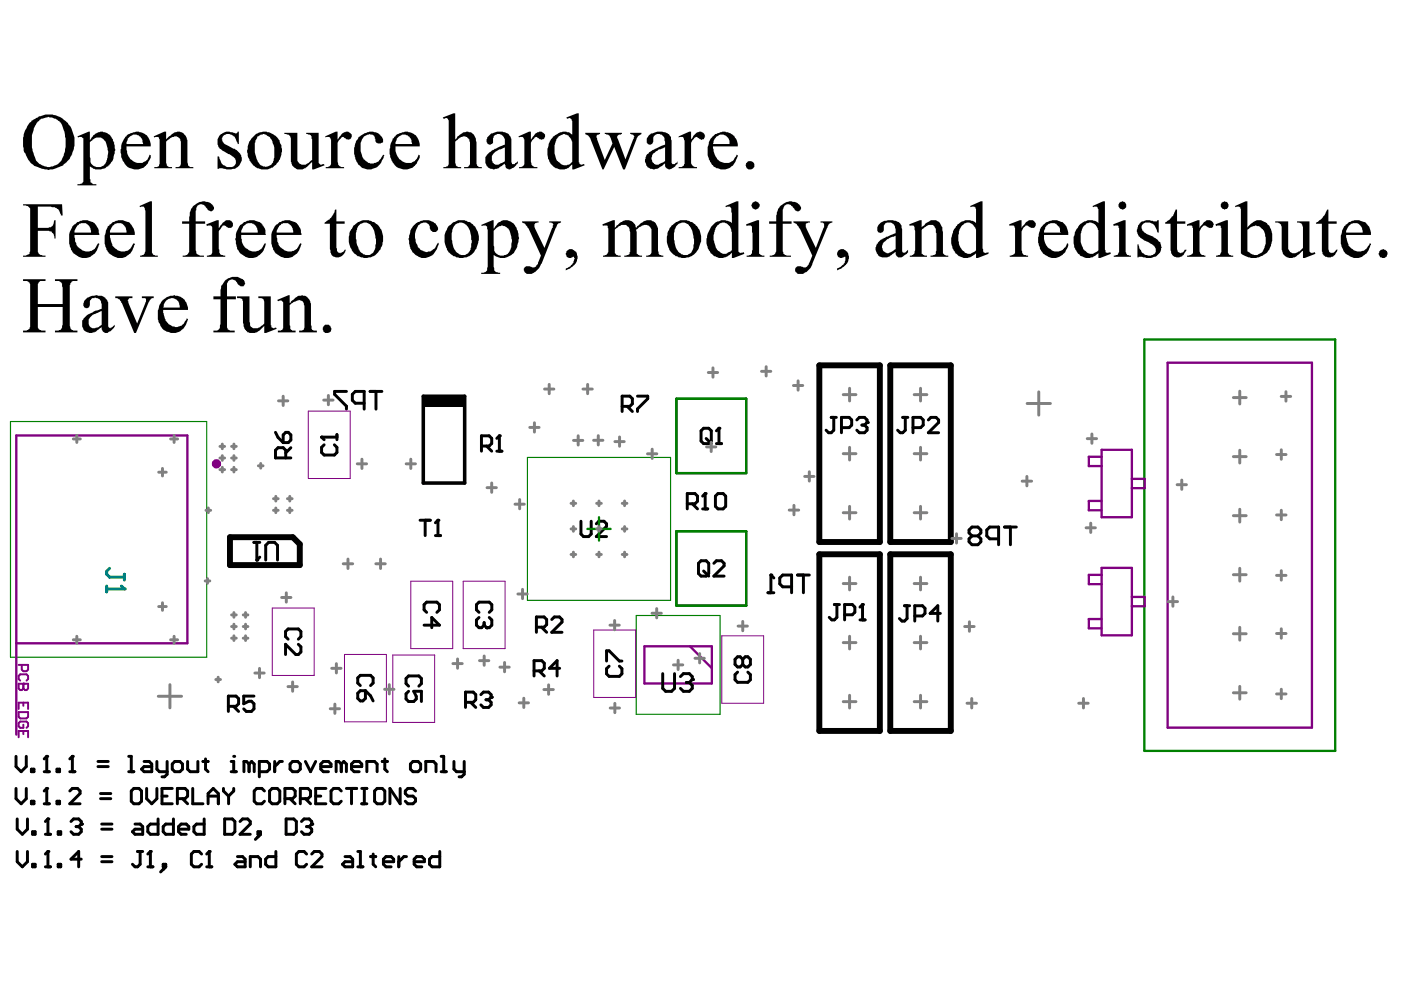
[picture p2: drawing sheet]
<svg xmlns="http://www.w3.org/2000/svg" width="297mm" height="210mm" viewBox="0 0 297 210" stroke-linecap="round" stroke-linejoin="round" font-family="sans-serif">
<g fill="#000">
<path d="M32.6 28.9l2.2-1h.4v1.6l.4-.3a3.7 3.7 0 0 1 2.4-1.3 2.35 2.35 0 0 1 1.7 2.9v3.6l.2 .4a.64 .64 0 0 0 .7 .6h.4v.3h-3.8v-.3a.86 .86 0 0 0 1-.2 .86 .86 0 0 0 .2-.9v-3.8a1.29 1.29 0 0 0-.6-1.4 1.29 1.29 0 0 0-1.5 .1l-1.1 .8v4.3a1.01 1.01 0 0 0 .5 1v.1h.8v.3h-3.8v-.3a.88 .88 0 0 0 1.1-.9v-5a.71 .71 0 0 0-.8-.5l-.3 .2zM46.5 28.8a2.41 2.41 0 0 1 3-.6l.6 .1 .3-.4h.2v2.6h-.2l-.1-.3a1.81 1.81 0 0 0-1.1-1.6 1.81 1.81 0 0 0-1.9 .3l-.3 .5 .3 .6a1.6 1.6 0 0 0 1.1 .9l1.1 .6a2.21 2.21 0 0 1 1.8 2.5 2.21 2.21 0 0 1-2.3 1.9h-1a2.5 2.5 0 0 0-1.9-.1v-2.6l.4 .1a2.19 2.19 0 0 0 1.3 1.9 1.48 1.48 0 0 0 2.1-.4 1.23 1.23 0 0 0-.6-1.6l-.5-.4a6.8 6.8 0 0 1-2.5-1.8v-.2a2.29 2.29 0 0 1 .2-2zM60.3 28.2h2.7v5a1.36 1.36 0 0 0 .5 1.5 1.36 1.36 0 0 0 1.7 0l1-.8v-4.4l-.1-.2a.9 .9 0 0 0-1.2-.9v-.2h2.7v5.2a1.5 1.5 0 0 0 .3 1.5l.8-.1 .1 .2-2.2 .9h-.4v-1.5l-.4 .3a2.68 2.68 0 0 1-3 1.1l-.1-.1a1.41 1.41 0 0 1-.9-1.3l-.1-.1v-4.8a1.12 1.12 0 0 0-1.4-1.1zM68.9 28.9l2.3-1h.4v1.8l.1-.3a2.79 2.79 0 0 1 1.6-1.5l.7 .1a.77 .77 0 0 1 .5 1.1 .77 .77 0 0 1-1.2 .3l-.1-.1a.57 .57 0 0 0-.5-.3 .57 .57 0 0 0-.5 .4l-.6 .9v3.7a1.15 1.15 0 0 0 .7 1.4h.6v.3h-3.8v-.3a1.01 1.01 0 0 0 1.1-1.4v-4.5h-.1a.56 .56 0 0 0-.4-.5 .56 .56 0 0 0-.6 .2zM76.1 29h.1a3.3 3.3 0 0 1 4.4-.5v.2a1.2 1.2 0 0 1 .5 1.6h-.3a.8 .8 0 0 1-.9 0 .8 .8 0 0 1-.3-.9h-.1a1.04 1.04 0 0 0-1.5-.9 2.58 2.58 0 0 0-1.5 3 3.2 3.2 0 0 0 1.6 3 2.51 2.51 0 0 0 3.1-1.7l.3 .1a4.9 4.9 0 0 1-1.4 2.4 2.98 2.98 0 0 1-4.6-1.4 4.8 4.8 0 0 1 .6-4.9zM93.9 24.9l2.2-.9h.4v5.5h.1a2.05 2.05 0 0 1 1.4-1.2 1.79 1.79 0 0 1 1.9-.2 1.79 1.79 0 0 1 1 1.7l.1 .4v4.1a.93 .93 0 0 0 .7 1.1h.5v.3h-3.8v-.3a1.04 1.04 0 0 0 1-.3 1.04 1.04 0 0 0 .2-1.1v-3.1a1.65 1.65 0 0 0-1.1-2l-.5 .1a1.15 1.15 0 0 0-1 .7l-.5 .3v4.3a1.16 1.16 0 0 0 .6 1.1h.7v.3h-3.8v-.3l.9-.1 .2-.4v-8.4a1.5 1.5 0 0 0-.3-1.5l-.8 .2zM109.9 28.9l2.3-1h.4v1.8l.1-.3a2.79 2.79 0 0 1 1.6-1.5l.6 .1a.77 .77 0 0 1 .6 1.1 .77 .77 0 0 1-1.2 .3l-.1-.1a.57 .57 0 0 0-.6-.3 .57 .57 0 0 0-.4 .4l-.6 .9v3.7a1.15 1.15 0 0 0 .7 1.4h.6v.3h-3.8v-.3a1.01 1.01 0 0 0 1.1-1.4v-4.5h-.1a.56 .56 0 0 0-.4-.5 .56 .56 0 0 0-.6 .2zM124.1 28.2h3.1v.2l-.2 .1a.43 .43 0 0 0-.5 .3 .43 .43 0 0 0 .1 .5l1.6 4.6 1.7-3.5-.7-1.6-.2-.3-.8-.1v-.2h3.7v.2l-.9 .3-.1 .6 1.7 4.5 1.8-4.5a.5 .5 0 0 0-.4-.8l-.4-.1v-.2h2.4v.2a1.51 1.51 0 0 0-1 1l-2.5 6.5h-.4l-1.9-4.7-2.2 4.7h-.3l-2.6-6.6a.82 .82 0 0 0-.9-.8zM143.9 28.9l2.2-1h.4v1.8l.2-.3a2.07 2.07 0 0 1 2-1.5 .95 .95 0 0 1 .7 .7 .95 .95 0 0 1-.2 .9l-.4 .2-.4-.2a.99 .99 0 0 0-1.1-.3l-.8 1.1v3.6a1.17 1.17 0 0 0 1.3 1.5v.3h-3.9v-.3h.2a.91 .91 0 0 0 1-1.1v-3.6a1.56 1.56 0 0 0-.2-1.4l-.1-.3-.9 .2zM158.2 34.5a.94 .94 0 0 1 1.3-.2 .94 .94 0 0 1 .2 1.4 .84 .84 0 0 1-.9 .3 .84 .84 0 0 1-.6-.8l-.1-.2zM4.9 43.3h8.3l.1 2.4h-.4l-.4-1.1-.8-.7-3.7-.1v4.5h2.3l.1-.1a.91 .91 0 0 0 1-1.1l.1-.4h.3v3.9h-.3v-.4a1.1 1.1 0 0 0-.8-1.1l-.3-.2h-2.4v3.7a1.2 1.2 0 0 0 1.1 1.6h.6v.2h-4.8v-.2l.9-.1a.89 .89 0 0 0 .6-1v-8a1.13 1.13 0 0 0-1-1.5h-.5zM4.9 59.2h4.8v.4h-.6a1.01 1.01 0 0 0-1.1 1.4v3.5h5.3v-3.5l-.1-.3a.57 .57 0 0 0-.4-.9l-.3-.2h-.8v-.4h4.7v.4h-.5a1.11 1.11 0 0 0-1.1 1.4v7.5a1.29 1.29 0 0 0 .3 1.3 1.29 1.29 0 0 0 1.3 .3v.4h-4.7v-.4h.5a.89 .89 0 0 0 1-1l.1-.3v-3.7h-5.3v3.5a1.06 1.06 0 0 0 1.1 1.5h.6v.4h-4.8v-.4h.5a1.09 1.09 0 0 0 1-1.3v-7.8a.99 .99 0 0 0-1-1.4h-.5z"/>
<path d="M29.6 43.7l2.2-1h.4v10.1a1.04 1.04 0 0 0 .2 1.1 1.04 1.04 0 0 0 1.1 .3v.2h-3.8v-.2a.89 .89 0 0 0 1-.6l.1-.3v-8.4a1.06 1.06 0 0 0-.5-1.1l-.6 .1zM40.9 43.8a3 3 0 0 1 4-.5 .75 .75 0 0 1 .2 1.3 .75 .75 0 0 1-1.2-.4 1.44 1.44 0 0 0-2-.6l-.4 1.1v2.2h2v.5h-2v5.7l.1 .2a.86 .86 0 0 0 .9 .9h.7v.2h-4.5v-.2a1.27 1.27 0 0 0 1.4-1.8v-5h-1.5v-.5h1.5l.1-1.2a2.94 2.94 0 0 1 .7-1.9zM43.7 47.6l2.3-.9h.4v1.6l.2-.2a2.44 2.44 0 0 1 1.5-1.4 .93 .93 0 0 1 1.2 .4 .93 .93 0 0 1-.3 1.2h-.1a.89 .89 0 0 1-1-.4 .49 .49 0 0 0-.5-.1 .49 .49 0 0 0-.4 .4l-.6 .9v3.7l.1 .1a.89 .89 0 0 0 .8 1.2l.5 .1v.2h-3.9v-.2a.89 .89 0 0 0 1.1-.8v-4a1.7 1.7 0 0 0-.3-1.5v-.1l-.8 .1zM47.6 59.6a3 3 0 0 1 4.2-.1v.1a.71 .71 0 0 1-.2 1 .71 .71 0 0 1-1-.1l-.2-.3a1.13 1.13 0 0 0-.9-.9 1.13 1.13 0 0 0-1.1 .4l-.3 .4v2.7h1.9v.7h-1.9v5.1a1.19 1.19 0 0 0 .4 1.4l1.3 .1v.4h-4.6v-.4a1.01 1.01 0 0 0 1.4-1.1l.2-.3v-5.2h-1.6v-.7h1.6l.1-2.1zM71.1 44.4h.2v2.5h1.8v.5h-1.8v5.2l.1 .1a.73 .73 0 0 0 .8 1v-.1l.5-.2 .4-.5h.2a1.99 1.99 0 0 1-2.6 1.5v-.1a2.16 2.16 0 0 1-.8-1.7v-5.2h-1.1v-.2a4.9 4.9 0 0 0 2.3-2.8zM87.7 47.7h.2a3.2 3.2 0 0 1 4.7 .1 .83 .83 0 0 1-.1 1.4 .83 .83 0 0 1-1.3-.6l-.1-.2a1.23 1.23 0 0 0-1.7-1.1 2.71 2.71 0 0 0-1.4 2.3v.3a3.3 3.3 0 0 0 .5 2 2.08 2.08 0 0 0 3.1 1.2l.7-.5 .6-1.2 .1 .2a3.4 3.4 0 0 1-3.5 3.1 3.4 3.4 0 0 1-2.6-2.8 4.7 4.7 0 0 1 .8-4.2zM110.7 46.9h3.5v.3a.69 .69 0 0 0-.9 .7l2.1 4.7 1.7-4.3h.1l.1-.6-.1-.4-.8-.1v-.3h2.5v.3a1.07 1.07 0 0 0-1 1l-3.1 7.8h-.1a2.71 2.71 0 0 1-2.9 2.1 .82 .82 0 0 1-.7-.8 .82 .82 0 0 1 .7-.8h.5a1.01 1.01 0 0 0 1.6-.4l.8-1.9-2.6-5.8-.9-1.1-.5-.1zM120.1 53.3l.1-.1a1.21 1.21 0 0 1 2 .4 2.3 2.3 0 0 1-1.1 3.1l-1.1 .6 .1-.5a1.81 1.81 0 0 0 1.4-1l.3-1-.1-.4h-.2a.86 .86 0 0 1-1.2 .2 .86 .86 0 0 1-.2-1.2zM127.7 47.6l2.3-.9h.4v1.6a3.5 3.5 0 0 1 2.5-1.6l.7 .1a1.96 1.96 0 0 1 1.3 1.5l.1-.1a2.97 2.97 0 0 1 3.6-1.3l.5 .7a2.28 2.28 0 0 1 .4 2v3.1a1.16 1.16 0 0 0 1.1 1.5v.2h-3.6v-.2a1.06 1.06 0 0 0 1.1-1.5v-3.1a1.39 1.39 0 0 0-.5-1.7 1.39 1.39 0 0 0-1.7 .2l-1 .6 .1 .5v3.9a.7 .7 0 0 0 .5 1l.6 .1v.2h-3.7v-.2l.8-.1 .3-.3v-.4h.1v-4.2l-.1-.3a.93 .93 0 0 0-.6-1.1 2.32 2.32 0 0 0-2.5 .9v4a1.08 1.08 0 0 0 .1 1.1 1.08 1.08 0 0 0 1.1 .4v.2h-3.8v-.2a.89 .89 0 0 0 1.1-.6l.1-.2v-5l-.1-.1a.56 .56 0 0 0-.4-.5 .56 .56 0 0 0-.7 .1zM165.3 43.8a3 3 0 0 1 4-.5 .75 .75 0 0 1 .3 1.3 .75 .75 0 0 1-1.3-.4l-.2-.3a1.04 1.04 0 0 0-1.2-.6 1.04 1.04 0 0 0-.8 1l-.1 .1v2.5h1.8v.5h-1.8v5.9a1.11 1.11 0 0 0 1 .9h.7v.2h-4.5v-.2h.5a1.41 1.41 0 0 0 .9-1.8v-5h-1.5v-.5h1.5l.1-1.8 .3-.8zM168.2 46.9h3.5v.3h-.4a.71 .71 0 0 0-.5 .9l2.2 4.5 1.6-4.3a.67 .67 0 0 0-.4-1.1h-.2v-.3h2.5v.3a1.33 1.33 0 0 0-1.1 1.1l-3.2 7.7a2.71 2.71 0 0 1-2.9 2.1 .88 .88 0 0 1-.6-1.4l.4-.2h.7a1.07 1.07 0 0 0 1.4 0l1-2.3-2.6-5.8-.3-.2a1.33 1.33 0 0 0-1.1-1zM177.7 53.1h.2a1.15 1.15 0 0 1 1.7 .3 2.35 2.35 0 0 1-1 3.3l-1.1 .6v-.3a2.38 2.38 0 0 0 1.7-2.6l-.3 .2a.95 .95 0 0 1-1-.1 .95 .95 0 0 1-.4-.9z"/>
<path d="M192.8 47.6l2.2-.9h.4v1.6l.5-.5a3 3 0 0 1 2-1.1 1.55 1.55 0 0 1 1.4 .6l.5 .9 .1 1v3.6a1 1 0 0 0 1.1 1.4v.2h-3.7v-.2l.6-.1a.52 .52 0 0 0 .5-.8l.1-.1v-3.8l-.1-.1a1.67 1.67 0 0 0-.6-1.6 2.57 2.57 0 0 0-2.4 1.1v4.4a.63 .63 0 0 0 .5 .9l.6 .1v.2h-3.6v-.2h.1a.86 .86 0 0 0 .9-.9l.1-.2v-4.2l-.1-.2a.64 .64 0 0 0-.2-.8 .64 .64 0 0 0-.8 0zM214 47.6l2.2-.9h.4v1.6l.4-.5a2.15 2.15 0 0 1 1.7-1.1 .67 .67 0 0 1 .8 .5 .76 .76 0 0 1-.2 1 .76 .76 0 0 1-1.1-.1 .63 .63 0 0 0-1 0l-.6 1v4l.1 .2a.66 .66 0 0 0 .8 .8l.5 .1v.2h-3.9v-.2a1.06 1.06 0 0 0 1.1-1.5v-3.3a1.7 1.7 0 0 0-.2-1.5v-.1h-.8l-.1 .1zM241.7 47.3a2.95 2.95 0 0 1 3-.4h.6l.1-.2h.3v2.6h-.3l-.1-.2a1.94 1.94 0 0 0-2.9-1.7 1.06 1.06 0 0 0 0 1.7l.6 .5 1.7 .7a2.34 2.34 0 0 1 1.3 3 2.58 2.58 0 0 1-2.3 1.4l-1.5-.3-1 .2v-2.8h.2v.1a2.57 2.57 0 0 0 1.1 1.9 1.63 1.63 0 0 0 2.5-.4v-.2a1.89 1.89 0 0 0-1.3-1.8 4.5 4.5 0 0 1-2.5-1.8 1.61 1.61 0 0 1 .1-1.5v-.3zM249.3 44.4h.3v2.5h1.7v.5h-1.7v5.4l.1 .5 .6 .4 .6-.3 .3-.5h.4l-.2 .3a1.77 1.77 0 0 1-2.2 1.2 1.11 1.11 0 0 1-.9-1.1l-.1-.2v-5.7h-1.2v-.2a4.9 4.9 0 0 0 2.3-2.8zM251.7 47.6l2.2-.9h.4v1.6l.6-.7a1.5 1.5 0 0 1 1.5-.9 .83 .83 0 0 1 .9 .7 .83 .83 0 0 1-.6 .9h-.4l-.4-.2a.74 .74 0 0 0-1.2 .2l-.4 .8v3.6a.98 .98 0 0 0 .9 1.4l.4 .1v.2h-3.9v-.2h.1a1.06 1.06 0 0 0 1.1-1.5v-4.4l-.1-.1a.57 .57 0 0 0-.9-.4l-.2 .1zM270.4 46.9h2.7v5a1.29 1.29 0 0 0 .5 1.6 1.29 1.29 0 0 0 1.7-.2h.2l.8-.7v-4.5l-.3-.5a.92 .92 0 0 0-1-.4v-.3h2.6v5.3a1.56 1.56 0 0 0 .3 1.4l.4 .1v-.1l.5-.2 .1 .4-2.3 .9h-.3v-1.6a3.5 3.5 0 0 1-2.8 1.6 1.97 1.97 0 0 1-1.8-2.3v-4.1a.89 .89 0 0 0-.6-1l-.7-.1zM281.4 44.4h.2v2.5h1.8v.5h-1.8v5a1.06 1.06 0 0 0 .5 1.2 .83 .83 0 0 0 1.2-.7h.3l-.1 .2a1.86 1.86 0 0 1-2.9 1.1l-.3-.9v-5.9h-1.3v-.2a4.5 4.5 0 0 0 2.4-2.8zM292.4 53.3l.3-.2a.94 .94 0 0 1 1.3 .2 .94 .94 0 0 1-.2 1.3 .91 .91 0 0 1-1 0 .91 .91 0 0 1-.4-1zM24.4 62.8h3.7v.4a.73 .73 0 0 0-1 .6h.1l.1 .7 1.8 4.1 1.9-4.6a.5 .5 0 0 0-.4-.8h-.5v-.4h2.5v.4h-.1a1.43 1.43 0 0 0-1 1l-2.7 6.4h-.3l-2.8-6.5a1.41 1.41 0 0 0-1.3-.9zM50.3 62.8h2.6v5.4l.1 .3a1.1 1.1 0 0 0 .6 1.1 1.1 1.1 0 0 0 1.2-.1h.2l1-.9v-4.5a.85 .85 0 0 0-.3-.8 .85 .85 0 0 0-.9-.1v-.4h2.6v6.2h.1a.47 .47 0 0 0 .2 .5 .47 .47 0 0 0 .6 0h.2l.2 .2-2.3 .9h-.4v-1.5l-.3 .4a2.42 2.42 0 0 1-3.4 .7l-.5-.6-.3-1.1v-4.7l-.2-.5-1-.1zM58.8 63.6l2.6-1v1.6l.4-.4a3.7 3.7 0 0 1 2.4-1.2v.1a1.92 1.92 0 0 1 1.7 1.6v4.7l.2 .1a.77 .77 0 0 0 .5 1h.6v.4h-3.8v-.4a.86 .86 0 0 0 1-.2 .86 .86 0 0 0 .2-.9v-3.4a2.55 2.55 0 0 0-.4-1.8l-.9-.2v.1l-1.1 .4-.8 .6v4.3l.1 .3a.73 .73 0 0 0 1 .8h.2v.4h-3.8v-.4a.86 .86 0 0 0 1-.2 .86 .86 0 0 0 .1-.9v-3.8a1.5 1.5 0 0 0-.3-1.5l-.8 .1z"/>
<path d="M7.8 26v.2a7.6 7.6 0 0 0-1 5.1l.2 1a4.6 4.6 0 0 0 1.3 2.4 3.2 3.2 0 0 0 4.4-.3 6.8 6.8 0 0 0 1.1-5.7 5 5 0 0 0-1.3-3 3.5 3.5 0 0 0-3.9-.4zM6.3 26a5.7 5.7 0 0 1 6.6-1.1l1 .8a5.8 5.8 0 0 1 1.9 4.8 5.6 5.6 0 0 1-6.3 5.4 4.8 4.8 0 0 1-3.7-2.5l-.7-1.1a7 7 0 0 1 1.2-6.3z"/>
<path d="M16.4 28.9l2.7-1v1.8h.1a2.47 2.47 0 0 1 2.2-1.8 2.47 2.47 0 0 1 2.4 1.5l.5 1.4a5 5 0 0 1-1.2 4.2 3 3 0 0 1-3.4 .7l-.6-.4v2.6l.1 .2a.56 .56 0 0 0 0 .5 .56 .56 0 0 0 .5 .3v.2h.7v.2h-4v-.2h.3a.89 .89 0 0 0 1-.7v-8.4a.7 .7 0 0 0-.5-1l-.7 .2zM19.1 30.2v3.1l.1 .2a1.66 1.66 0 0 0 .7 1.8 1.66 1.66 0 0 0 1.9-.1l.5-.4 .3-.5a4.9 4.9 0 0 0-.4-4.5 1.69 1.69 0 0 0-2.4-.3z"/>
<path d="M27.1 29.4l-.3 1.1h3.5a1.94 1.94 0 0 0-1.7-2h-.4zM26.6 29l.2-.1a2.07 2.07 0 0 1 1.8-.9 2.03 2.03 0 0 1 1.9 .3l.3 .2a2.74 2.74 0 0 1 1.2 2.5h-5.2a3.2 3.2 0 0 0 2.3 3.5 2.29 2.29 0 0 0 2.6-1.7l.3 .1a3.1 3.1 0 0 1-4.7 2.6 4.1 4.1 0 0 1-1.6-4.3l.1-.8z"/>
<path d="M54.5 29v.3a2.37 2.37 0 0 0-.5 2 5.3 5.3 0 0 0 1.3 3.7 1.77 1.77 0 0 0 2.7-1.3 5.8 5.8 0 0 0-.8-4.7l-1.2-.6-.7 .1zM53.3 29.4a3.4 3.4 0 0 1 5.7 .1 4.2 4.2 0 0 1-2.2 6.4h-.4a3.3 3.3 0 0 1-3.5-2.1l-.3-.4a5 5 0 0 1 .7-4z"/>
<path d="M84.1 29.4l-.2 1.1h3.5a1.94 1.94 0 0 0-1.8-2h-.4zM83.2 29.4l.3-.1a3.6 3.6 0 0 1 2.9-1.4 2.82 2.82 0 0 1 2.6 3.1h-5.1a2.85 2.85 0 0 0 3.5 3.4 2.27 2.27 0 0 0 1.3-1.6l.3 .1a3.1 3.1 0 0 1-4.6 2.6 4.5 4.5 0 0 1-1.4-5.3z"/>
<path d="M104.4 32.8a1.39 1.39 0 0 0 1 2.1l1.6-.7v-3v.1l-1.6 .6zM103.3 29.2a2.92 2.92 0 0 1 2.1-1.3 2.59 2.59 0 0 1 2.9 1.3l.1 .2v4.3a1.04 1.04 0 0 0 .3 1.1h.5l.6-.6v.5h-.1a2.2 2.2 0 0 1-1.9 1.2v-.1a.54 .54 0 0 1-.6-.2 .54 .54 0 0 1 0-.6l-.2-.3-.6 .5a2.52 2.52 0 0 1-2.9 .3 2.12 2.12 0 0 1-.2-2.7 7.7 7.7 0 0 1 3.1-1.9l.6-.2v-.3a1.44 1.44 0 0 0-.5-1.7 1.44 1.44 0 0 0-1.8 .2l-.2 1a.69 .69 0 0 1-.6 .8 .69 .69 0 0 1-.7-.7z"/>
<path d="M120.1 24.9l2.2-.9h.4v10.4l.4 .5 .7-.1 .2 .2-2.3 .9h-.4v-1h-.1a2.78 2.78 0 0 1-4.4-.1l-.2-.4a3.1 3.1 0 0 1-.5-2.2 4.1 4.1 0 0 1 3.7-4.3l.8 .1 .7 .5v-2a1.56 1.56 0 0 0-.2-1.3l-.3-.2-.6 .2zM118.2 29.2a5.2 5.2 0 0 0 0 5h.1a1.8 1.8 0 0 0 3 .1v-4a2.21 2.21 0 0 0-1.8-1.9z"/>
<path d="M138.4 32.7v.1a1.35 1.35 0 0 0-.1 1.5 1.35 1.35 0 0 0 1.3 .6l1.4-.7v-3l-1.5 .6zM137.5 28.8a3.6 3.6 0 0 1 4.4-.3l.4 .5 .1 .8v3.9a1.04 1.04 0 0 0 .2 1.1h.5l.5-.6v.5a2.73 2.73 0 0 1-1.8 1.2l-.3-.1a.83 .83 0 0 1-.5-1.1l-.4 .2a2.64 2.64 0 0 1-3.4 .5v-.1a2.14 2.14 0 0 1-.3-1.9 .85 .85 0 0 1 .6-.9l.1-.2 .8-.5 2.6-1.1-.1-.9a1.25 1.25 0 0 0-.9-1.3 1.25 1.25 0 0 0-1.5 .7v.7a.72 .72 0 0 1-.8 .8 .72 .72 0 0 1-.6-1z"/>
<path d="M151.8 29l-.5 .9-.1 .6h3.5v-.3a1.06 1.06 0 0 0-.5-1.2 1.64 1.64 0 0 0-2.4 0zM151 28.9h.2a3.3 3.3 0 0 1 4.1-.4l.4 .4a2.84 2.84 0 0 1 .7 2.1h-5.2a4.2 4.2 0 0 0 1.3 3.2 2.17 2.17 0 0 0 3.3-.8l.4-.6 .2 .1a3.4 3.4 0 0 1-3.1 3 2.91 2.91 0 0 1-2.9-2 5.1 5.1 0 0 1 .6-5z"/>
<path d="M16.3 47.9l-.5 1v.4h3.5l-.1-.7a1.51 1.51 0 0 0-2.2-1.2h-.2zM15.4 47.9l.3-.2a3.1 3.1 0 0 1 5.1 .7l.3 1.4h-5.3l.1 .8a2.73 2.73 0 0 0 3.5 2.6 1.72 1.72 0 0 0 1.2-1.3l.2-.3 .3 .2a3.5 3.5 0 0 1-3.6 2.9 3.5 3.5 0 0 1-2.8-4v-.3a3.7 3.7 0 0 1 .7-2.5z"/>
<path d="M23.8 47.9l-.5 1v.4h3.5l-.1-.7a1.51 1.51 0 0 0-2.1-1.2h-.3zM22.9 47.9l.3-.2a3.6 3.6 0 0 1 4-.6 3.3 3.3 0 0 1 1.4 2.7h-5.3l.1 .8a2.62 2.62 0 0 0 1.4 2.4 2.62 2.62 0 0 0 2.8-.2l.7-1.2 .3 .1a3.4 3.4 0 0 1-3.7 3l-.2-.1a3.6 3.6 0 0 1-2.5-4.3l.2-1.4z"/>
<path d="M51.5 48.1l-.4 .8v.4h3.5l-.1-.7a1.6 1.6 0 0 0-2-1.3l-.4 .1zM50.9 47.7h.1a3.2 3.2 0 0 1 4.7 0l.1 .1a2.19 2.19 0 0 1 .5 1.8l.1 .2h-5.3v.4a3.6 3.6 0 0 0 .8 2.2h.1a2.25 2.25 0 0 0 3.9-.5l.3-.3 .2 .1a3.5 3.5 0 0 1-3.4 3 2.83 2.83 0 0 1-1.9-.9l-.2-.2a4.6 4.6 0 0 1-.6-4.7z"/>
<path d="M59.2 47.9l-.5 1v.4h3.5l-.2-.7a1.51 1.51 0 0 0-2.1-1.2h-.2zM58.3 47.9l.2-.2a3.1 3.1 0 0 1 5.2 .7l.2 1.4h-5.2l.1 .8a2.73 2.73 0 0 0 3.5 2.6 1.72 1.72 0 0 0 1.1-1.3l.3-.3 .2 .2a3.5 3.5 0 0 1-3.5 2.9l-1-.4a3.2 3.2 0 0 1-1.9-2.9v-1a3.7 3.7 0 0 1 .8-2.5z"/>
<path d="M76 47.9l-.2 .3a5.6 5.6 0 0 0 .8 5.4 1.8 1.8 0 0 0 2.1 .2 1.8 1.8 0 0 0 .9-1.9l.1-.2-.1-1.3a3.2 3.2 0 0 0-1.9-3.2h-.6l-.6 .2zM75 47.8a3.7 3.7 0 0 1 4-.8 3.7 3.7 0 0 1 2.2 3.6 3.5 3.5 0 0 1-.5 2.1 3.5 3.5 0 0 1-3.6 2 3.5 3.5 0 0 1-3-2.9 5.1 5.1 0 0 1 .9-4z"/>
<path d="M96.5 47.6a5.1 5.1 0 0 0-.6 3.8 2.61 2.61 0 0 0 2.7 2.7l.7-.4 .2-.4a5.7 5.7 0 0 0 .4-3v-.2a3.1 3.1 0 0 0-2-2.9h-.5zM95 48.1l.3-.3a3.5 3.5 0 0 1 5.3 .3 4.2 4.2 0 0 1-1.2 6.2 3.5 3.5 0 0 1-4.6-1.4 5.1 5.1 0 0 1 .2-4.8z"/>
<path d="M102 47.7l2.7-1v1.7l.1-.1a3.3 3.3 0 0 1 1.5-1.5 2.74 2.74 0 0 1 3.4 2l.1 .1a5.4 5.4 0 0 1-1 4.9l-.3 .1a3.6 3.6 0 0 1-2.3 .8l-1.5-.6v2.5l.1 .2a.84 .84 0 0 0 .9 1h.3v.3h-4v-.3a.95 .95 0 0 0 1.3-1l.1-.2v-7.9l-.1-.1a.58 .58 0 0 0-.1-.7 .58 .58 0 0 0-.7-.1l-.3 .1zM104.7 48.9v3.2l.1 .2a1.65 1.65 0 0 0 .6 1.6 1.65 1.65 0 0 0 1.8 .2 1.33 1.33 0 0 0 1-1.2 4.7 4.7 0 0 0-.4-4.3 1.61 1.61 0 0 0-2.6-.2z"/>
<path d="M143.4 47.9a5.5 5.5 0 0 0 .6 5.7 1.8 1.8 0 0 0 2.1 .2 1.8 1.8 0 0 0 .9-1.9l.2-.2-.2-1.3a3.2 3.2 0 0 0-1.9-3.2h-.2a2.18 2.18 0 0 0-1.5 .7zM142.4 47.8a3.5 3.5 0 0 1 5.5 .4 4.3 4.3 0 0 1-1.1 6 3 3 0 0 1-2.2 .5 3.7 3.7 0 0 1-3.2-3.9 3.9 3.9 0 0 1 .5-2.2z"/>
<path d="M153.8 43.7l2.4-1h.4v10a.79 .79 0 0 0 .5 1l.6-.3 .1 .4-2.3 .9h-.3v-1.1a2.83 2.83 0 0 1-4.9-.7 4.3 4.3 0 0 1 .4-4.6l.1-.2a3.2 3.2 0 0 1 3.5-1.3l.9 .5v-2.1l-.2-.3a.84 .84 0 0 0-.3-1.1l-.8 .1zM152 47.8a4.6 4.6 0 0 0 .3 5.4 1.65 1.65 0 0 0 1.6 .6l1.3-.7v-3.9l-.2-.1a1.65 1.65 0 0 0-.9-1.7 1.65 1.65 0 0 0-1.8 .3z"/>
<path d="M159.3 43.5a.85 .85 0 0 1 1.7 0 .85 .85 0 0 1-1.7 0zM158.2 47.6l2.4-.9h.3v6.2a.77 .77 0 0 0 .5 1.2l.7 .1v.2h-3.8v-.2a.93 .93 0 0 0 1.1-.6l.2-.7v-3.5l-.2-.2a1.56 1.56 0 0 0-.2-1.4l-.9 .1z"/>
<path d="M187.3 51.4v.2a1.34 1.34 0 0 0-.1 1.4 1.34 1.34 0 0 0 1.2 .7l1.5-.9v-2.9l-.1 .2a5.8 5.8 0 0 0-2.5 1.3zM186.3 47.7a3.5 3.5 0 0 1 4.6-.3l.2 .4 .2 .8v3.8a1.04 1.04 0 0 0 .2 1.2 1.15 1.15 0 0 0 1-.7v.7l-.2 .2a2.49 2.49 0 0 1-1.8 .8l-.1-.2a1.01 1.01 0 0 1-.5-1l-.3 .2a2.81 2.81 0 0 1-2.8 .8 1.9 1.9 0 0 1-.4-3.2l.7-.6 2.8-1.2v-.3a1.57 1.57 0 0 0-1.8-1.9l-.2 .1a.67 .67 0 0 0-.5 .8v.5a.7 .7 0 0 1-.4 .7 .7 .7 0 0 1-.9-.2l-.1-.2v-.7z"/>
<path d="M205.7 43.7l2.2-1h.4v10l.1 .1a.63 .63 0 0 0 .5 .9l.7-.3v.4l-2.3 .9h-.4v-1.1a2.73 2.73 0 0 1-4.7-.7 4.7 4.7 0 0 1 1.4-5.7l.2-.1a2.74 2.74 0 0 1 3.1 .2v-2.1a1.19 1.19 0 0 0-.3-1.4l-.8 .1zM203.8 47.9a4.9 4.9 0 0 0-.4 4.2 2.61 2.61 0 0 0 2.2 1.7h.2l1.1-.7v-3.9a1.92 1.92 0 0 0-1.6-2h-.1a1.32 1.32 0 0 0-1.3 .7z"/>
<path d="M221.9 47.8l-.3 .4-.2 1.1h3.5l-.2-.4a1.2 1.2 0 0 0-.6-1.2l-.1-.3-.5-.1a1.72 1.72 0 0 0-1.6 .5zM221.1 47.7l.3-.1a3.2 3.2 0 0 1 4.5 .1l.5 1.1 .1 1h-5.1a2.85 2.85 0 0 0 3.5 3.4 2.27 2.27 0 0 0 1.3-1.6l.3 .1a3.1 3.1 0 0 1-4.9 2.4l-.1-.2a3.9 3.9 0 0 1-1.4-3.5l.1-.5a3.4 3.4 0 0 1 .9-2.2z"/>
<path d="M231.6 43.7l2.3-1h.4v10.2l.1 .3a.51 .51 0 0 0 .7 .4l.3-.2 .1 .4-2.2 .9h-.4v-1.1a2.77 2.77 0 0 1-4.8-.5 3 3 0 0 1-.5-2.2v-.1a4.4 4.4 0 0 1 3-4.1 2.62 2.62 0 0 1 2.3 .6v-3h-.1a.56 .56 0 0 0-.4-.5 .56 .56 0 0 0-.6 .1zM229.6 48.1a5.6 5.6 0 0 0-.2 4l.2 .5a1.86 1.86 0 0 0 3.2 .6l.1-.1v-3.9a1.93 1.93 0 0 0-2-2l-.6 .2z"/>
<path d="M237.3 43.1l.1-.2a.84 .84 0 0 1 1.3 .4 .84 .84 0 0 1-.8 1.1l-.4-.1-.1-.2a.71 .71 0 0 1-.1-1zM236 47.6l2.3-.9h.4v6a1.04 1.04 0 0 0 .2 1.1l.1 .3 .8 .1v.2h-3.7v-.2a.89 .89 0 0 0 1-.6l.2-.2v-5.1l-.2-.1a.57 .57 0 0 0-.4-.5 .57 .57 0 0 0-.6 .2z"/>
<path d="M259 43.1a.83 .83 0 0 1 1.3-.1 .83 .83 0 0 1-.3 1.3 .83 .83 0 0 1-1.2-.6zM257.7 47.6l2.3-.9h.3v6.1a1.01 1.01 0 0 0 1.2 1.4v.2h-3.7v-.2a.89 .89 0 0 0 1-.6l.2-.2v-5.1h-.2a.56 .56 0 0 0-.3-.5 .56 .56 0 0 0-.7 .1z"/>
<path d="M264.5 48.7v4.6l.2 .1a1.89 1.89 0 0 0 3.3-.7 4.6 4.6 0 0 0-.3-4.1 1.74 1.74 0 0 0-1.7-.7l-.7 .2zM261.8 43.7l2.3-1h.4v5.5h.1a2.59 2.59 0 0 1 3.6-1.1 3.7 3.7 0 0 1 1.4 4.2 3.8 3.8 0 0 1-5.8 2.9l-.7-.5v-8.5a1.19 1.19 0 0 0-.4-1.4l-.7 .1z"/>
<path d="M285.9 47.9l-.5 1v.4h3.5l-.1-.7a1.51 1.51 0 0 0-2.1-1.2h-.3zM285 47.9l.3-.2a3.6 3.6 0 0 1 4-.6 3.3 3.3 0 0 1 1.4 2.7h-5.3l.1 .8a2.62 2.62 0 0 0 1.4 2.4 2.62 2.62 0 0 0 2.8-.2l.7-1.2 .3 .1a3.4 3.4 0 0 1-3.7 3l-.2-.1a3.6 3.6 0 0 1-2.5-4.3l.2-1.4z"/>
<path d="M18.9 67.5a1.38 1.38 0 0 0 0 1.4 1.38 1.38 0 0 0 1.3 .7l.7-.3 .7-.5v-2.8h-.2a5.4 5.4 0 0 0-2.5 1.5zM17.9 63.7a3.4 3.4 0 0 1 3.4-1 2.04 2.04 0 0 1 1.6 2.5v3.1a1.09 1.09 0 0 0 .4 1.3l.4-.1 .6-.7-.1 .7a2.52 2.52 0 0 1-1.8 1.1h-.2v-.1a.99 .99 0 0 1-.6-1.2l-.4 .3a2.46 2.46 0 0 1-3.2 .6 2.12 2.12 0 0 1-.2-2.7 7.9 7.9 0 0 1 3.8-2 2.9 2.9 0 0 0-.5-2l-.9-.4-.3 .1a.86 .86 0 0 0-.8 .9v.5a.72 .72 0 0 1-.9 .7 .72 .72 0 0 1-.5-1z"/>
<path d="M35.1 63.8l-.5 1.4h3.5a1.73 1.73 0 0 0-1.6-2 1.53 1.53 0 0 0-1.3 .6zM34.5 63.6a3.9 3.9 0 0 1 3.1-.9 2.78 2.78 0 0 1 2.1 2.1l.2 .9h-5.3a3.5 3.5 0 0 0 1.6 3.3 2.27 2.27 0 0 0 2.8-.4l.6-1.1 .3 .2a3.4 3.4 0 0 1-2.7 2.9 3.2 3.2 0 0 1-3.5-2.1 5.3 5.3 0 0 1 .8-4.9z"/>
<circle cx="69.3" cy="69.8" r=".91"/>
<circle cx="9.9" cy="167.2" r=".31"/>
<circle cx="9.9" cy="160.4" r=".31"/>
<circle cx="10.2" cy="173.6" r=".31"/>
<circle cx="15.3" cy="160.4" r=".31"/>
<circle cx="17.2" cy="174.7" r=".31"/>
<circle cx="49.6" cy="160.4" r=".31"/>
<circle cx="66.1" cy="174.7" r=".31"/>
<circle cx="10.2" cy="180.5" r=".31"/>
<circle cx="31.9" cy="180.5" r=".31"/>
<circle cx="44.4" cy="180.5" r=".31"/>
</g>
<g fill="none" stroke="#000" stroke-width=".63">
<path d="M3.4 160.4v2.1l1.1 1.1 1.1-1.1v-2.1M3.4 167.2v2.1l1.1 1.1 1.1-1.1v-2.1M3.6 173.6v2.2l1.1 1.1 1.1-1.1v-2.2M6.7 163.1h.5v.5h-.5zM6.7 169.9h.5v.5h-.5zM6.9 176.3h.5v.6h-.5zM9.4 163.6h1.1M9.4 160.9l.5-.5v3.2M9.4 167.7l.5-.5v3.2M9.4 170.4h1.1M9.6 174.2l.6-.6v3.3M9.6 176.9h1.1"/>
<path d="M12.1 163.1h.5v.5h-.5zM12.1 169.9h.5v.5h-.5zM12.3 176.3h.6v.6h-.6zM14.8 163.6h1.1M14.8 160.9l.5-.5v3.2M14.8 167.7l.5-.5h1.1l.6 .5v.6l-2.2 2.1h2.2M15.1 174.2l.5-.6h1.1l.5 .6v.5l-.5 .6M16.1 175.3h.6M16.7 175.3l.5 .5v.5l-.5 .6h-1.1l-.5-.6M20.8 162.5h2.1M20.8 161.4h2.1M21.3 169.3h2.2"/>
<path d="M21.3 168.3h2.2M21.6 175.8h2.1M21.6 174.7h2.1M27.3 163.6h1.1M27.3 160.4h.5v3.2M27.8 167.7l.6-.5h1.1l.5 .5v2.2l-.5 .5h-1.1l-.6-.5zM28.6 174.7h1.1l.6 .6v1.6h-1.7l-.5-.6 .5-.5h1.7M30.5 161.4h1.1l.6 .6v1.6h-1.7l-.5-.5 .5-.6h1.7M31.1 167.2v2.1l1.1 1.1 1.1-1.1v-2.1M33.3 161.4v1.7l.5 .5h1.6M33.5 173.6v3.3h-1.6l-.6-.6v-1l.6-.6h1.6M34.3 168.8h1.1"/>
<path d="M35.4 161.4v2.8l-.5 .5h-.6M36.5 167.2h-2.2v3.2h2.2M36.8 173.6v3.3h-1.7l-.5-.6v-1l.5-.6h1.7M37.1 161.4h1l.6 .6v1.1l-.6 .5h-1l-.6-.5v-1.1zM37.6 169.3h1.6l.6-.5v-1.1l-.6-.5h-1.6v3.2M37.9 175.8h2.1v-.5l-.5-.6h-1.1l-.5 .6v1l.5 .6h1.1M38.7 169.3l1.1 1.1M39.8 161.4v1.7l.5 .5h1.6v-2.2M40.9 167.2v3.2h2.1M43 161.4h1.1M43.3 173.6v3.3h-1.6l-.6-.6v-1l.6-.6h1.6M43.6 160.9v2.2l.5 .5"/>
<path d="M44.1 170.4v-2.1l1.1-1.1 1.1 1.1v2.1M44.1 168.8h2.2M47.4 167.2v.5l1.1 1.1M47.6 173.6h1.7l.5 .6v2.1l-.5 .6h-1.7zM48.5 168.8v1.6M49 163.6h1.1M49 161.4h.6v2.2M49.6 167.2v.5l-1.1 1.1M50.9 174.2l.5-.6h1.1l.6 .6v.5l-2.2 2.2h2.2M52.8 162l.6-.6 .5 .6v1.6M52.8 162l-.5-.6h-.6v2.2M52.8 162v1.6"/>
<path d="M54.7 176.3h.5v.6h-.5zM55 163.6h1.6l.6-.5v-1.1l-.6-.6h-1.6v3.3M55.2 176.9l-1.1 1.1M56.1 167.7l-.6-.5h-1.1l-.5 .5v2.2l.5 .5h1.1l.6-.5M57.2 167.7l.5-.5h1.1l.5 .5v2.2l-.5 .5h-1.1l-.5-.5zM58.2 161.4v2.2M59.9 161.4h-.6l-1.1 1.1M60.4 169.3h1.6l.6-.5v-1.1l-.6-.5h-1.6v3.2M60.7 173.6h1.6l.5 .6v2.1l-.5 .6h-1.6zM61.5 169.3l1.1 1.1M62 161.4h1.1l.6 .6v1.1l-.6 .5h-1.1l-.5-.5v-1.1zM63.7 169.3h1.6l.5-.5v-1.1l-.5-.5h-1.6v3.2"/>
<path d="M63.9 174.2l.6-.6h1l.6 .6v.5l-.6 .6M64.8 161.4l1 2.2 1.1-2.2M64.8 169.3l1 1.1M65 175.3h.5M65.5 175.3l.6 .5v.5l-.6 .6h-1l-.6-.6M66.9 168.8h1.1M68 162.5h2.2v-.5l-.6-.6h-1l-.6 .6v1.1l.6 .5h1M69.1 167.2h-2.2v3.2h2.2M72.4 162l-.6-.6h-.5v2.2M72.4 167.7l-.6-.5h-1.1l-.5 .5v2.2l.5 .5h1.1l.6-.5M72.4 162v1.6M72.4 162l.5-.6 .5 .6v1.6"/>
<path d="M73.4 167.2h2.2M74.5 162.5h2.2v-.5l-.5-.6h-1.1l-.6 .6v1.1l.6 .5h1.1M74.5 167.2v3.2M76.7 170.4h1.1M76.7 167.2h1.1M77.2 167.2v3.2M77.8 163.6v-2.2h1.6l.6 .6v1.6M79.4 167.7l.6-.5h1l.6 .5v2.2l-.6 .5h-1l-.6-.5zM81 161.4h1.1M81.6 160.9v2.2l.5 .5M84.8 167.2v3.2l-2.1-3.2v3.2M87.6 161.4h1l.6 .6v1.1l-.6 .5h-1l-.6-.5v-1.1z"/>
<path d="M88.1 167.7l-.5-.5h-1.1l-.6 .5v.6l.6 .5h1.1l.5 .5v.6l-.5 .5h-1.1l-.6-.5M90.3 163.6v-2.2h1.6l.5 .6v1.6M93.5 163.6h1.1M93.5 160.4h.6v3.2M96.2 161.4v1.7l.6 .5h1.6M98.4 161.4v2.8l-.5 .5h-.6M3.6 180.5v2.2l1.1 1.1 1.1-1.1v-2.2M6.9 183.2h.5v.6h-.5zM9.6 183.8h1.1M9.6 181.1l.6-.6v3.3M12.3 183.2h.6v.6h-.6zM17.2 182.2h-2.1l1.6-1.7v3.3"/>
<path d="M21.6 182.7h2.1M21.6 181.6h2.1M29.2 180.5h1.1M29.7 180.5v2.7l-.5 .6h-.6l-.5-.6M31.3 183.8h1.1M31.3 181.1l.6-.6v3.3M34.6 183.2h.5v.6h-.5zM35.1 183.8l-1 1.1M42.7 181.1l-.5-.6h-1.1l-.5 .6v2.1l.5 .6h1.1l.5-.6M43.8 183.8h1.1M43.8 181.1l.6-.6v3.3M50.3 181.6h1.1l.6 .6v1.6h-1.7l-.5-.6 .5-.5h1.7"/>
<path d="M53.1 183.8v-2.2h1.6l.5 .6v1.6M58.5 180.5v3.3h-1.6l-.6-.6v-1l.6-.6h1.6M65 181.1l-.5-.6h-1.1l-.6 .6v2.1l.6 .6h1.1l.5-.6M66.1 181.1l.5-.6h1.1l.6 .6v.5l-2.2 2.2h2.2M73.1 181.6h1.1l.6 .6v1.6h-1.7l-.5-.6 .5-.5h1.7M75.9 183.8h1.1M75.9 180.5h.5v3.3M78.6 181.6h1.1M79.1 181.1v2.1l.6 .6M81.3 182.7h2.2v-.5l-.6-.6h-1.1l-.5 .6v1l.5 .6h1.1M84.6 181.6v2.2M86.2 181.6h-.6l-1 1.1"/>
<path d="M87.8 182.7h2.2v-.5l-.6-.6h-1l-.6 .6v1l.6 .6h1M93.2 180.5v3.3h-1.6l-.5-.6v-1l.5-.6h1.6"/>
</g>
<path d="M173.7 77.5h12.8v37.4h-12.8zM188.8 77.5h12.8v37.4h-12.8zM48.8 113.9h13.3l1.5 1.5v4.4h-14.8zM173.7 117.5h12.8v37.5h-12.8zM188.8 117.5h12.8v37.5h-12.8z" fill="none" stroke="#000" stroke-width="1.3"/>
<path d="M89.7 84h8.8v18.4h-8.8z" fill="none" stroke="#000" stroke-width=".75"/>
<path d="M143.4 84.5h14.8v15.8h-14.8zM143.4 112.6h14.8v15.8h-14.8z" fill="none" stroke="#000" stroke-width=".49"/>
<path d="M89.7 84h8.8v2.3h-8.8z" fill-rule="evenodd" fill="#000"/>
<path d="M2.2 89.4h41.6v49.9h-41.6zM134.9 130.5h17.8v20.9h-17.8z" fill="none" stroke="#008000" stroke-width=".25"/>
<path d="M242.6 72h40.5v87.2h-40.5z" fill="none" stroke="#008000" stroke-width=".49"/>
<path d="M247.6 76.9h30.6v77.4h-30.6zM233.6 96.8h-2.7v2h2.7M233.6 95.4h6.4v14.3h-6.4zM233.6 106.2h-2.7v2h2.7M240 101.5h2.7v2h-2.7M3.5 136.4h36.2v-44.1h-36.2v63.5M136.6 137h14.3v7.9h-14.3zM146.3 137l4.6 4.7M233.6 131.2h-2.7v2h2.7M233.6 121.9h-2.7v2h2.7M233.6 120.4h6.4v14.3h-6.4zM240 126.6h2.7v1.9h-2.7" fill="none" stroke="#800080" stroke-width=".49"/>
<path d="M4 141h2v1l-.4 .3h-.6l-.4-.3v-1M4.3 144.3l-.3-.3v-.7l.3-.3h1.3l.4 .3v.7l-.4 .3M5 145v1l-.4 .3h-.3l-.3-.3v-1h2" fill="none" stroke="#800080" stroke-width=".42"/>
<circle cx="5" cy="145" r=".21" fill="#800080"/>
<path d="M4 150.3v-1.3h2v1.3M4 151h2v1l-.4 .3h-1.3l-.3-.3zM4 156.3v-1.3h2v1.3M5 145v1l.3 .3h.3l.4-.3v-1M5 149v.7M5 153.7v.6h-.7l-.3-.3v-.7l.3-.3h1.3l.4 .3v.7l-.4 .3M5 155v.7" fill="none" stroke="#800080" stroke-width=".42"/>
<circle cx="45.9" cy="98.3" r=".49" fill="none" stroke="#800080" stroke-width=".99"/>
<g fill="none" stroke="#000" stroke-width=".63">
<path d="M58.4 91.7l.6 1.1 1 1M60 92.2l.6-.5h.5l.6 .5v1.1l-.6 .5h-1.1zM60.6 97.1v-1.6l-.6-.6h-1l-.6 .6v1.6h3.3M61.7 94.9l-1.1 1.1M68.7 94.3l-.5 .6v1l.5 .6h2.2l.5-.6v-1l-.5-.6M71.4 92.1v1.1M71.4 92.7h-3.2l.5 .5M73.5 83h-2.6v.6l2.6 2.5v.6M77.2 85.5h-1.9l-.6-.6v-1.3l.6-.6h1.9v3.7M78.5 83h2.5M79.7 83v3.7M102.1 94.6h1.6l.5-.6v-1.1l-.5-.5h-1.6v3.3"/>
<path d="M103.2 94.6l1 1.1M105.3 92.9l.6-.5v3.3M105.3 95.7h1.1M131.9 86.2h1.6l.6-.6v-1.1l-.6-.5h-1.6v3.2M133 86.2l1.1 1M135.2 84h2.1v.5l-2.1 2.2v.5M148.6 91.3l.6-.5h1.1l.5 .5v2.2l-.5 .6h-1.1l-.6-.6zM149.7 93l1.1 1.1M151.9 94.1h1.1M151.9 91.3l.5-.5v3.3M176.2 88.5h1.1M176.8 88.5v2.7l-.6 .6h-.5l-.6-.6"/>
<path d="M178.4 90.7h1.6l.6-.6v-1.1l-.6-.5h-1.6v3.3M181.7 89l.5-.5h1.1l.5 .5v.6l-.5 .5M182.7 90.1h.6M183.3 90.1l.5 .6v.5l-.5 .6h-1.1l-.5-.6M191.4 88.5h1.1M191.9 88.5v2.7l-.5 .6h-.5l-.6-.6M193.6 90.7h1.6l.5-.6v-1.1l-.5-.5h-1.6v3.3M196.8 89l.6-.5h1.1l.5 .5v.6l-2.2 2.2h2.2M53.8 115h1.3M54.5 115v3.7l.6-.6M56.3 118.7v-3.1l.7-.6h1.2l.6 .6v3.1M89.1 110.3h2.1"/>
<path d="M90.1 110.3v3.3M92.3 113.6h1.1M92.3 110.8l.6-.5v3.3M123.2 110.5v2.7l.5 .6h1.1l.5-.6v-2.7M126.4 111.1l.6-.6h1.1l.5 .6v.5l-2.2 2.2h2.2M145.7 106.8h1.6l.6-.5v-1.1l-.6-.6h-1.6v3.3M146.8 106.8l1.1 1.1M148.6 118.9h1.1l.6 .5v2.2l-.6 .5h-1.1l-.5-.5v-2.2zM149 105.2l.5-.6v3.3M149 107.9h1.1M151.4 119.4l.5-.5h1.1l.5 .5v.6l-2.1 2.1h2.1M152.2 104.6h1.1l.6 .6v2.2l-.6 .5h-1.1l-.5-.5v-2.2z"/>
<path d="M206.1 113.6l-.6-.6v-.6l.6-.7h1.2l.7 .7v.6l-.7 .6M206.1 113.6l-.6 .6v.7l.6 .6h1.2l.7-.6v-.7l-.7-.6M206.1 113.6h1.2M211.7 114.2h-1.9l-.6-.6v-1.2l.6-.7h1.9v3.8M213 111.7h2.5M214.2 111.7v3.8M61.1 135.5l-.6-.5v-1.1l.6-.5h2.2l.5 .5v1.1l-.5 .5M63.3 136.6l.5 .5v1.1l-.5 .6h-.6l-2.2-2.2v2.2M89.9 132.5h3.3l-1.7-1.6v2.2M90.5 129.8l-.6-.5v-1.1l.6-.5h2.1l.6 .5v1.1l-.6 .5M101.6 129.8l-.6-.5v-1.1l.6-.5h2.1l.6 .5v1.1l-.6 .5M101.6 130.9l-.6 .6v1l.6 .6h.5l.5-.6"/>
<path d="M102.6 132v.5M103.7 130.9l.6 .6v1l-.6 .6h-.5l-.6-.6M113.7 133h1.7l.5-.6v-1l-.5-.6h-1.7v3.3M114.8 133l1.1 1.1M117 131.4l.5-.6h1.1l.6 .6v.5l-2.2 2.2h2.2M149.2 121.1l1.1 1M157.5 139.8l-.6-.6h-.5l-.6 .6v1.1l.6 .5h.5l.6-.5M157.5 139.8l.5-.6h.6l.5 .6v1.1l-.5 .5h-.6l-.5-.5M157.5 139.8v1.1M162.8 125.7h1.3M164.1 122.5l-.7-.6v3.8M167.8 124.4h-1.8l-.7-.6v-1.3l.7-.6h1.8v3.8"/>
<path d="M169.1 121.9h2.5M170.3 121.9v3.8M176.9 128.2h1.1M177.4 128.2v2.7l-.5 .5h-.5l-.6-.5M179.1 130.3h1.6l.5-.5v-1.1l-.5-.5h-1.6v3.2M182.3 131.4h1.1M182.3 128.7l.6-.5v3.2M191.8 128.4h1.1M192.3 128.4v2.7l-.5 .6h-.6l-.5-.6M193.9 130.6h1.7l.5-.5v-1.1l-.5-.6h-1.7v3.3M199.4 130.1h-2.2l1.6-1.7v3.3M48.4 149.8h1.6l.6-.6v-1.1l-.6-.5h-1.6v3.2"/>
<path d="M49.5 149.8l1.1 1M53.8 147.6h-2.1v1.6l1.1-.5h.5l.5 .5v1.1l-.5 .5h-1.1l-.5-.5M75.8 147l.6-.6h1.1v1.7l-.6 .5h-.5l-.6-.5zM76.4 145.4l-.6-.6v-1.1l.6-.5h2.2l.5 .5v1.1l-.5 .6M77.5 146.4l1.1 1.1 .5 1.1M86.6 145.5l-.5-.6v-1l.5-.6h2.2l.5 .6v1l-.5 .6M86.6 146.6l-.5 .5v1.1l.5 .5h1.1l.6-.5v-.5l-.6-1.1h1.6v2.1M98.7 148.9h1.6l.6-.5v-1.1l-.6-.6h-1.6v3.3M99.8 148.9l1.1 1.1M102 147.3l.5-.6h1.1l.5 .6v.5l-.5 .6M103 148.4h.6M103.6 148.4l.5 .5v.5l-.5 .6h-1.1l-.5-.6"/>
<path d="M113.2 142.2h1.7l.5-.5v-1.1l-.5-.5h-1.7v3.2M114.3 142.2l1.1 1.1M118.7 141.7h-2.2l1.6-1.6v3.2M128.6 140.2v-2.2h.5l2.2 2.2h.6M129.1 141.2l-.5 .6v1.1l.5 .5h2.2l.6-.5v-1.1l-.6-.6M140.5 142.8v3.2l.6 .6h1.3l.6-.6v-3.2M144.3 143.5l.6-.7h1.2l.7 .7v.6l-.7 .6M145.5 144.7h.6M146.1 144.7l.7 .6v.7l-.7 .6h-1.2l-.6-.6M156.4 142.5l-.6 .5v1.1l.6 .6h2.2l.5-.6v-1.1l-.5-.5"/>
</g>
<g fill="#000">
<circle cx="68.2" cy="92.7" r=".31"/>
<circle cx="105.9" cy="92.4" r=".31"/>
<circle cx="152.4" cy="90.8" r=".31"/>
<circle cx="183.8" cy="89.6" r=".31"/>
<circle cx="54.5" cy="118.7" r=".31"/>
<circle cx="92.9" cy="110.3" r=".31"/>
<circle cx="149.5" cy="104.6" r=".31"/>
<circle cx="103.2" cy="133.1" r=".31"/>
<circle cx="163.4" cy="121.9" r=".31"/>
<circle cx="182.9" cy="128.2" r=".31"/>
<circle cx="104.1" cy="147.8" r=".31"/>
<circle cx="146.8" cy="144.1" r=".31"/>
</g>
<path d="M22.6 124.2v1.3M22.6 124.9h3.8M23.2 120.5l-.6 .6v.6l.6 .7h3.2M26.4 121.7v1.3" fill="none" stroke="#008080" stroke-width=".63"/>
<circle cx="26.4" cy="124.9" r=".31" fill="#008080"/>
<path d="M25.7 124.2l.7 .7" fill="none" stroke="#008080" stroke-width=".63"/>
<path d="M65.4 87.2h8.9v14.3h-8.9zM57.7 128.9h8.9v14.3h-8.9zM73 138.8h8.9v14.2h-8.9zM83.3 138.9h8.9v14.3h-8.9zM87.1 123.2h8.9v14.3h-8.9zM98.2 123.2h8.9v14.3h-8.9zM125.9 133.6h8.9v14.3h-8.9zM153 134.8h8.9v14.3h-8.9z" fill="none" stroke="#800080" stroke-width=".21"/>
<path d="M111.8 97h30.4v30.3h-30.4z" fill="none" stroke="#008000" stroke-width=".25"/>
<path d="M143.4 84.5h14.8v15.8h-14.8zM124.5 112.1h5M127 109.7v4.9M143.4 112.6h14.8v15.8h-14.8z" fill="none" stroke="#008000" stroke-width=".49"/>
<g fill="none" stroke="#808080" stroke-width=".63">
<path d="M150.2 79h1.9M151.2 78v2M161.5 78.7h1.9M162.4 77.7v2M15.5 93.1h1.5M16.3 92.3v1.5M34.4 99.3v1.6M36.2 93.1h1.5M36.9 92.3v1.5M46.6 99.6h1M46.6 94.6h1M46.6 97.1h1"/>
<path d="M47.1 94.2v.9M47.1 96.6v1M47.1 99.1v1M49.1 99.6h1M49.1 94.6h1M49.1 97.1h1M49.6 94.2v.9M49.6 96.6v1M49.6 99.1v1M54.8 98.8h1M55.3 98.3v1M59.1 85h1.9"/>
<path d="M60 84v2M68.6 84.8h2M69.6 83.8v2M75.8 98.3h1.9M76.7 97.4v1.9M86.1 98.3h2M87.1 97.4v1.9M112.3 90.6h2M113.3 89.6v2M115.5 82.5h1.9M116.4 81.5v2M121.6 93.4h2"/>
<path d="M122.6 92.4v2M123.6 82.5h2M124.6 81.5v2M125.9 93.4h1.9M126.8 92.4v1.9M130.4 93.6h1.9M131.4 92.6v2M137.3 96.2h2M138.3 95.2v2M149.8 94.8h2M150.8 93.8v1.9M168.2 81.7h2"/>
<path d="M169.2 80.8v1.9M178.8 96.2h2.7M178.8 83.7h2.7M180.1 82.3v2.7M180.1 94.8v2.7M193.8 96.2h2.7M193.8 83.7h2.7M195.2 82.3v2.7M195.2 94.8v2.7M217.8 85.5h4.9M220.2 83.1v4.9M230.5 93h2"/>
<path d="M231.5 92v2M261.5 96.8h2.7M261.5 84.3h2.7M262.9 82.9v2.8M262.9 95.5v2.7M270.7 96.4h2M271.6 84.1h2M271.7 95.4v2M272.6 83v2.1M33.6 100.1h1.6M43.7 108.2h1M44.2 107.7v1"/>
<path d="M58 105.7h1M58 108.2h1M58.5 105.2v1M58.5 107.7v1M60.9 105.7h1M60.9 108.2h1M61.4 105.2v1M61.4 107.7v1M72.8 119.5h2M73.8 118.5v2M79.7 119.5h2M80.7 118.5v2"/>
<path d="M103.3 103.4h1.9M104.2 102.4v2M109.2 106.9h2M110.2 105.9v2M121.1 106.7h1M121.1 112.1h1M121.1 117.6h1M121.6 106.2v1M121.6 111.6v1M121.6 117.1v1M126.5 106.7h1M126.5 112.1h1"/>
<path d="M126.5 117.6h1M127 106.2v1M127 111.6v1M127 117.1v1M131.9 106.7h1M131.9 112.1h1M131.9 117.6h1M132.4 106.2v1M132.4 111.6v1M132.4 117.1v1M167.3 108.2h2M168.3 107.1v2.1"/>
<path d="M170.6 101h2M171.6 100v2M178.8 108.7h2.7M180.1 107.4v2.7M193.8 108.7h2.7M195.2 107.4v2.7M201.8 114.2h2M202.8 113.2v1.9M216.7 102h2M217.7 101v2M230.3 111.9h1.9M231.3 110.9v2"/>
<path d="M249.6 102.8h1.9M250.6 101.8v2M261.5 109.3h2.7M262.9 108v2.7M270.7 109.2h2M271.7 108.2v2M15.5 135.7h1.5M16.3 134.9v1.5M33.6 128.6h1.6M34.4 127.8v1.6M36.2 135.7h1.5M36.9 134.9v1.5"/>
<path d="M43.5 123.2h1M44 122.7v1M49.1 132.8h1M49.1 135.3h1M49.1 130.4h1M49.6 129.9v1M49.6 132.3v1M49.6 134.8v1M51.6 132.8h1M51.6 135.3h1M51.6 130.4h1M52.1 129.9v1"/>
<path d="M52.1 132.3v1M52.1 134.8v1M59.7 126.7h2M60.7 125.7v2M97 139.7v2M102.7 139.1v2M109.8 125.9h2M110.8 125v1.9M129.3 132.5h2M130.3 131.6v1.9M138.2 130h2M139.2 129v2"/>
<path d="M143.8 140v2M147.4 139.6h1.9M148.3 138.6v2M156.5 132.7h2M157.5 131.8v1.9M178.8 123.7h2.7M178.8 136.2h2.7M180.1 122.4v2.7M180.1 134.9v2.7M193.8 123.7h2.7M193.8 136.2h2.7M195.2 122.4v2.7"/>
<path d="M195.2 134.9v2.7M204.5 132.8h2M205.5 131.8v2M247.7 127.6h2M248.7 126.6v1.9M261.5 134.4h2.7M261.5 121.9h2.7M262.9 120.5v2.7M262.9 133v2.7M270.7 134.3h2M270.7 122h2M271.7 121v2"/>
<path d="M271.7 133.3v2M33.6 147.6h4.9M36 145.2v4.9M45.8 144.1h.9M46.3 143.6v1M54 142.7h2M55 141.7v2M61.1 145.6h1.9M62 144.6v2M70 150.3h2M70.3 141.7h2M71 149.3v2"/>
<path d="M71.3 140.7v2M81.5 146.1h2M82.5 145.2v1.9M96 140.7h2M101.7 140.1h1.9M106 141.4h2M107 140.5v1.9M110.1 149h1.9M111.1 148v2M115.3 146.2h2M116.3 145.2v2M129.4 150.1h1.9"/>
<path d="M130.4 149.1v2M142.8 141h2M178.8 148.8h2.7M180.1 147.4v2.7M193.8 148.8h2.7M195.2 147.4v2.7M205 149.1h2M206 148.1v2M228.7 149.1h2M229.7 148.1v2M261.5 146.9h2.7M262.9 145.5v2.7"/>
<path d="M270.7 147.1h2M271.7 146.1v2"/>
</g>
</svg>
